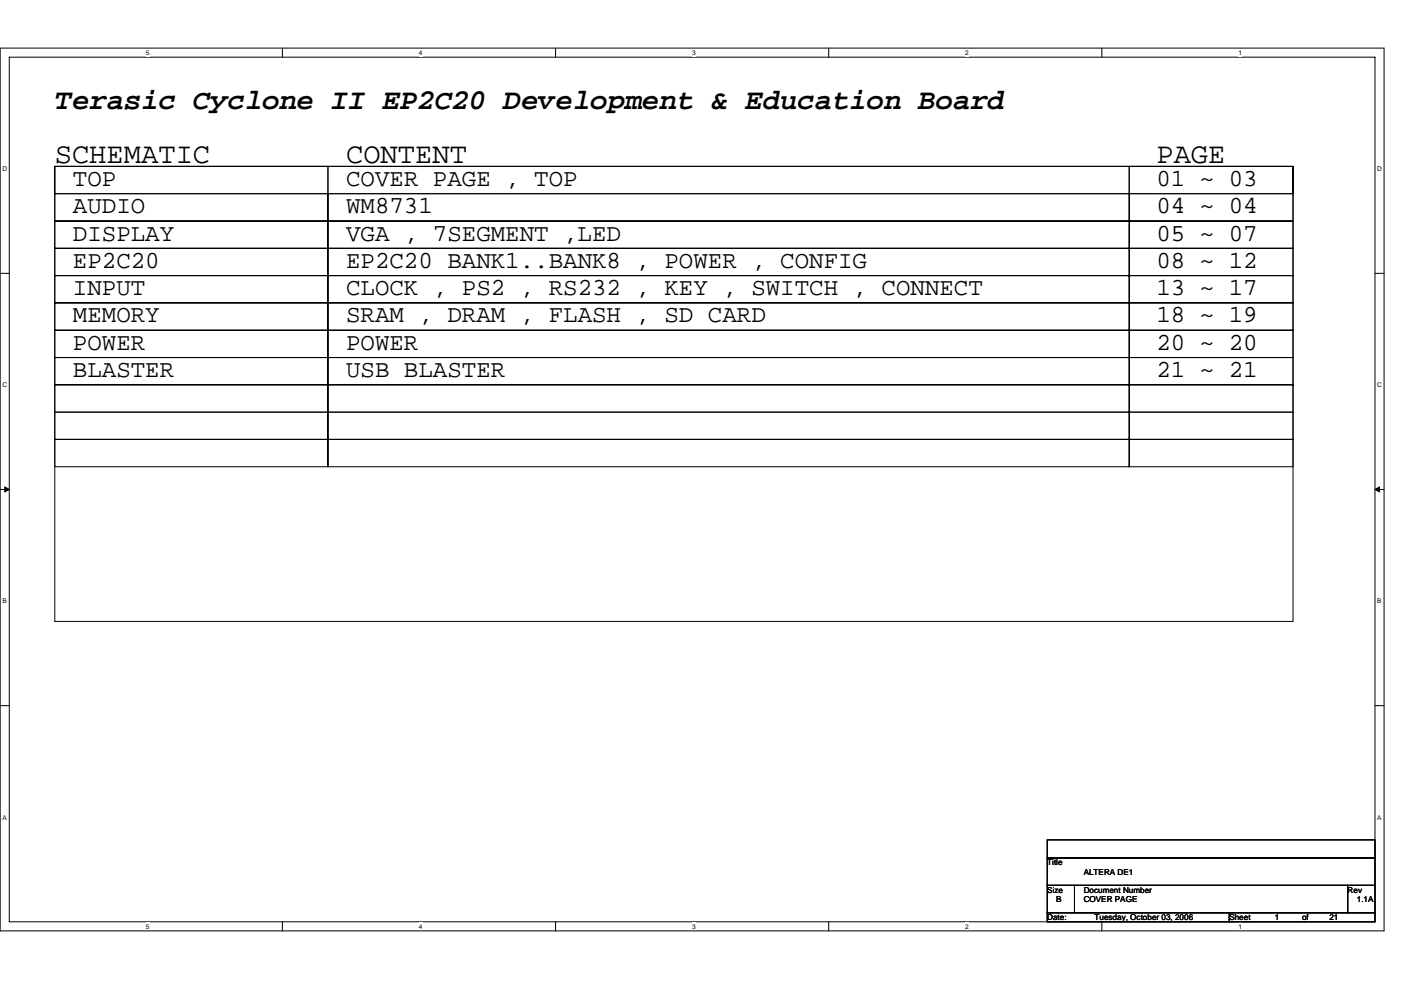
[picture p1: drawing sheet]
<svg xmlns="http://www.w3.org/2000/svg" width="297mm" height="210mm" viewBox="0 0 297 210" stroke-linecap="round" stroke-linejoin="round" font-family="sans-serif">
<defs><g id="words">
<g font-size="6.2">
<text x="11.6" y="23.1">Terasic Cyclone II EP2C20 Development &amp; Education Board</text>
<text x="11.6" y="34.6">SCHEMATIC</text>
<text x="73.4" y="34.6">CONTENT</text>
<text x="245.2" y="34.6">PAGE</text>
</g>
<g font-size="5.2">
<text x="15.5" y="39.4">TOP</text>
<text x="73.4" y="39.4">COVER PAGE , TOP</text>
<text x="245.2" y="39.4">01 ~ 03</text>
<text x="15.5" y="45.2">AUDIO</text>
<text x="73.4" y="45.2">WM8731</text>
<text x="245.2" y="45.2">04 ~ 04</text>
<text x="15.5" y="51">DISPLAY</text>
<text x="73.4" y="51">VGA , 7SEGMENT ,LED</text>
<text x="245.2" y="51">05 ~ 07</text>
<text x="15.5" y="56.8">EP2C20</text>
<text x="73.4" y="56.8">EP2C20 BANK1..BANK8 , POWER , CONFIG</text>
<text x="245.2" y="56.8">08 ~ 12</text>
<text x="15.5" y="62.6">INPUT</text>
<text x="73.4" y="62.6">CLOCK , PS2 , RS232 , KEY , SWITCH , CONNECT</text>
<text x="245.2" y="62.6">13 ~ 17</text>
<text x="15.5" y="68.4">MEMORY</text>
<text x="73.4" y="68.4">SRAM , DRAM , FLASH , SD CARD</text>
<text x="245.2" y="68.4">18 ~ 19</text>
<text x="15.5" y="74.2">POWER</text>
<text x="73.4" y="74.2">POWER</text>
<text x="245.2" y="74.2">20 ~ 20</text>
<text x="15.5" y="80">BLASTER</text>
<text x="73.4" y="80">USB BLASTER</text>
<text x="245.2" y="80">21 ~ 21</text>
</g>
<g font-size="1.7">
<text x="222" y="183.6">Title</text>
<text x="229.8" y="185.5">ALTERA DE1</text>
<text x="222" y="189.3">Size</text>
<text x="224" y="191.3">B</text>
<text x="229.8" y="189.3">Document Number</text>
<text x="229.8" y="191.3">COVER PAGE</text>
<text x="285.7" y="189.3">Rev</text>
<text x="287.7" y="191.3">1.1A</text>
<text x="222" y="195.1">Date:</text>
<text x="232.1" y="195.1">Tuesday, October 03, 2006</text>
<text x="260.6" y="195.1">Sheet</text>
<text x="270.3" y="195.1">1</text>
<text x="276.1" y="195.1">of</text>
<text x="281.9" y="195.1">21</text>
</g>
<g font-size="1.4">
<text x="30.9" y="11.7">5</text>
<text x="88.8" y="11.7">4</text>
<text x="146.7" y="11.7">3</text>
<text x="204.7" y="11.7">2</text>
<text x="262.6" y="11.7">1</text>
<text x=".5" y="36.3">D</text>
<text x="292" y="36.3">D</text>
<text x=".5" y="82.1">C</text>
<text x="292" y="82.1">C</text>
<text x=".5" y="128">B</text>
<text x="292" y="128">B</text>
<text x=".5" y="173.8">A</text>
<text x="292" y="173.8">A</text>
<text x="30.9" y="197">5</text>
<text x="88.8" y="197">4</text>
<text x="146.7" y="197">3</text>
<text x="204.7" y="197">2</text>
<text x="262.6" y="197">1</text>
</g>
</g></defs>
<path d="M0 10.2h293.5v187.2h-293.5zM2 12.1h289.5v183.4h-289.5z" fill="none" stroke="#000" stroke-width=".21"/>
<g fill="#fff">
<path d="M30.9 10.4h.8v1.6h-.8z"/>
<path d="M30.9 195.7h.8v1.6h-.8z"/>
</g>
<path d="M59.9 10.2v1.9M59.9 195.5v1.9" fill="none" stroke="#000" stroke-width=".21"/>
<g fill="#fff">
<path d="M88.8 10.4h.8v1.6h-.8z"/>
<path d="M88.8 195.7h.8v1.6h-.8z"/>
</g>
<path d="M117.8 10.2v1.9M117.8 195.5v1.9" fill="none" stroke="#000" stroke-width=".21"/>
<g fill="#fff">
<path d="M146.7 10.4h.8v1.6h-.8z"/>
<path d="M146.7 195.7h.8v1.6h-.8z"/>
</g>
<path d="M175.7 10.2v1.9M175.7 195.5v1.9" fill="none" stroke="#000" stroke-width=".21"/>
<g fill="#fff">
<path d="M204.7 10.4h.7v1.6h-.7z"/>
<path d="M204.7 195.7h.7v1.6h-.7z"/>
</g>
<path d="M233.6 10.2v1.9M233.6 195.5v1.9" fill="none" stroke="#000" stroke-width=".21"/>
<g fill="#fff">
<path d="M262.6 10.4h.7v1.6h-.7z"/>
<path d="M262.6 195.7h.7v1.6h-.7z"/>
<path d="M.5 35.1h1v1.5h-1z"/>
<path d="M292 35.1h1v1.5h-1z"/>
<path d="M.5 80.9h1v1.5h-1z"/>
<path d="M292 80.9h1v1.5h-1z"/>
</g>
<path d="M0 58h2M291.5 58h2" fill="none" stroke="#000" stroke-width=".21"/>
<g fill="#fff">
<path d="M.5 126.7h.9v1.6h-.9z"/>
<path d="M292 126.7h.9v1.6h-.9z"/>
</g>
<path d="M0 103.8h2M291.5 103.8h2" fill="none" stroke="#000" stroke-width=".21"/>
<path d="M1 103.3l1 .5-1 .6zM291.5 103.8l1-.5v1.1z" fill="#000" stroke="#000" stroke-width=".21"/>
<g fill="#fff">
<path d="M.5 172.6h.9v1.5h-.9z"/>
<path d="M292 172.6h.9v1.5h-.9z"/>
</g>
<g fill="none" stroke="#000" stroke-width=".21">
<path d="M11.6 35.3h262.5v96.5h-262.5zM11.6 35.3h57.9v5.8h-57.9zM69.5 35.3h169.9v5.8h-169.9zM239.4 35.3h34.7v5.8h-34.7zM11.6 41.1h57.9v5.8h-57.9zM11.6 46.9h57.9v5.8h-57.9zM11.6 52.7h57.9v5.8h-57.9zM11.6 58.5h57.9v5.7h-57.9zM69.5 41.1h169.9v5.8h-169.9zM69.5 46.9h169.9v5.8h-169.9zM69.5 52.7h169.9v5.8h-169.9zM69.5 58.5h169.9v5.7h-169.9z"/>
<path d="M239.4 41.1h34.7v5.8h-34.7zM239.4 46.9h34.7v5.8h-34.7zM239.4 52.7h34.7v5.8h-34.7zM239.4 58.5h34.7v5.7h-34.7zM11.6 64.2h57.9v5.8h-57.9zM11.6 70h57.9v5.8h-57.9zM11.6 75.8h57.9v5.8h-57.9zM69.5 64.2h169.9v5.8h-169.9zM69.5 70h169.9v5.8h-169.9zM69.5 75.8h169.9v5.8h-169.9zM239.4 64.2h34.7v5.8h-34.7zM239.4 70h34.7v5.8h-34.7z"/>
<path d="M239.4 75.8h34.7v5.8h-34.7zM11.6 81.6h57.9v5.8h-57.9zM11.6 87.4h57.9v5.8h-57.9zM11.6 93.2h57.9v5.8h-57.9zM69.5 81.6h169.9v5.8h-169.9zM69.5 87.4h169.9v5.8h-169.9zM69.5 93.2h169.9v5.8h-169.9zM239.4 81.6h34.7v5.8h-34.7zM239.4 87.4h34.7v5.8h-34.7zM239.4 93.2h34.7v5.8h-34.7zM0 149.7h2M291.5 149.7h2"/>
<path d="M222 178.1h69.5v3.9h-69.5zM222 182h69.5v5.8h-69.5zM222 187.8h5.8v5.8h-5.8zM222 193.6h38.6v1.9h-38.6zM227.8 187.8h57.9v5.8h-57.9zM260.6 193.6h30.9v1.9h-30.9zM285.7 187.8h5.8v5.8h-5.8z"/>
</g>
<use href="#words"/>
</svg>
